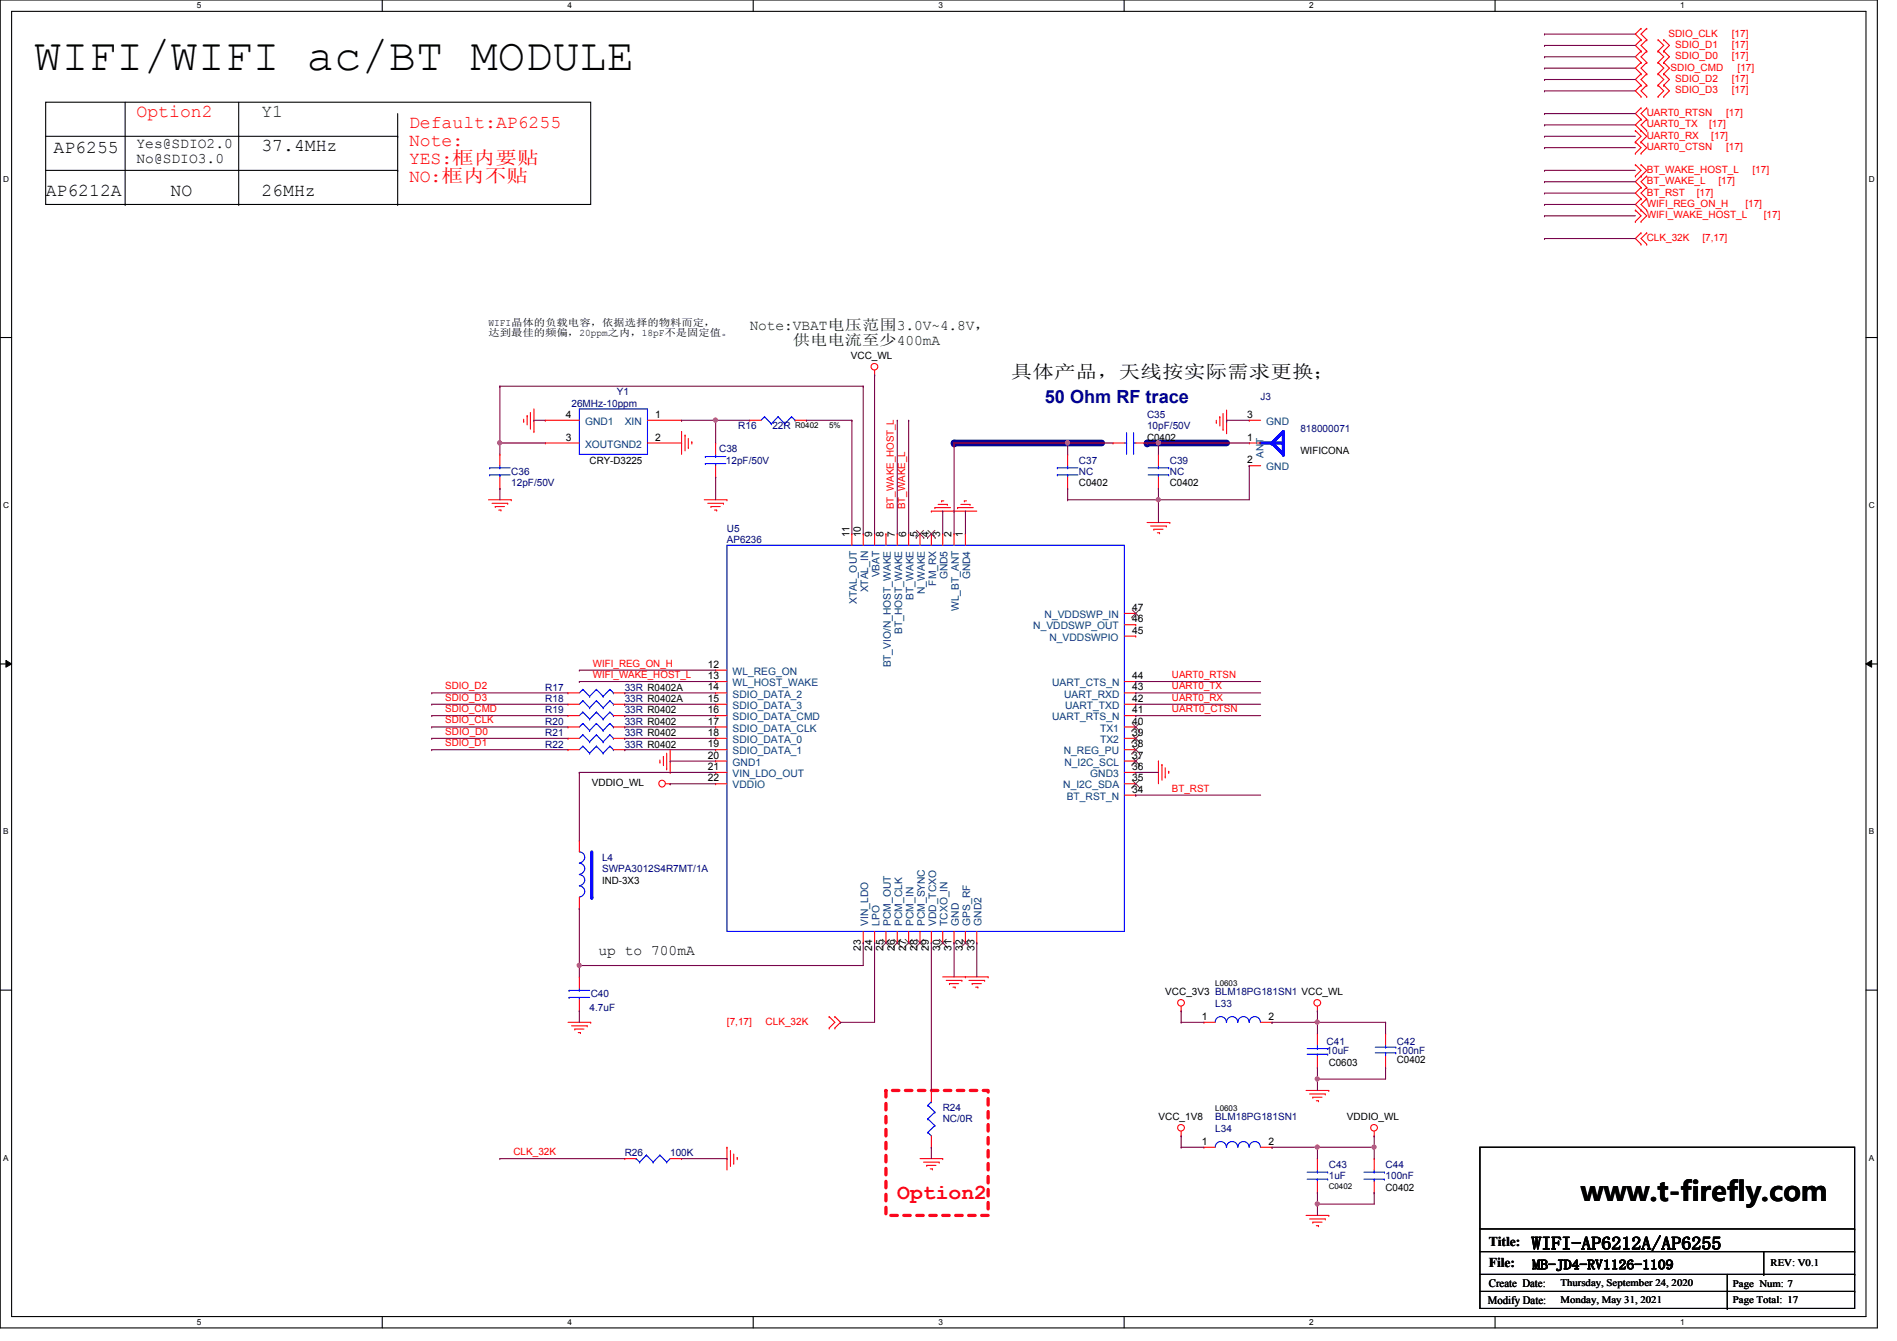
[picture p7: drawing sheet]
<svg xmlns="http://www.w3.org/2000/svg" width="297mm" height="210mm" viewBox="0 0 297 210" stroke-linecap="round" stroke-linejoin="round" font-family="sans-serif">
<defs><g id="words">
<text font-size="7.1" x="5.4" y="11">WIFI/WIFI ac/BT MODULE</text>
<text font-size="4.2" x="247.5" y="188">www.t-firefly.com</text>
<text font-size="3.3" fill="#f00" x="140.5" y="187.7">Option2</text>
<g font-size="2.8">
<text x="8.4" y="23.9">AP6255</text>
<text x="40.9" y="23.6">37.4MHz</text>
<text x="7.2" y="30.7">AP6212A</text>
<text x="26.7" y="30.7">NO</text>
<text x="40.9" y="30.7">26MHz</text>
<text x="158.3" y="59.1">具具具具，天天天天天天天天天；</text>
<text x="239.8" y="195.6">WIFI-AP6212A/AP6255</text>
</g>
<g font-size="2.8" fill="#f00">
<text x="21.4" y="18.2">Option2</text>
<text x="64" y="20">Default:AP6255</text>
<text x="64" y="22.9">Note:</text>
<text x="64" y="25.7">YES:框框框框</text>
<text x="64" y="28.5">NO:框框框框</text>
</g>
<text font-size="2.8" fill="#008000" x="40.9" y="18.2">Y1</text>
<text font-size="2.8" fill="#000080" x="163.6" y="63.1">50 Ohm RF trace</text>
<g font-size="2.3">
<text x="21.4" y="23.2">Yes@SDIO2.0</text>
<text x="21.4" y="25.5">No@SDIO3.0</text>
<text x="93.7" y="149.4">up to 700mA</text>
</g>
<g font-size="2.3" fill="#004000">
<text x="117.4" y="51.6">Note:VBAT电电电电3.0V~4.8V，</text>
<text x="124.2" y="53.9">供电电供供供400mA</text>
</g>
<g font-size="2.1">
<text x="233.1" y="195">Title:</text>
<text x="233.1" y="198.2">File:</text>
<text x="239.9" y="198.7">MB-JD4-RV1126-1109</text>
</g>
<g font-size="1.8">
<text x="233.1" y="201.5">Create Date:</text>
<text x="233" y="204.1">Modify Date:</text>
</g>
<g font-size="1.6" fill="#f00">
<text x="261.2" y="5.7">SDIO_CLK</text>
<text x="271.2" y="5.7">[17]</text>
<text x="261.6" y="11">SDIO_CMD</text>
<text x="262.3" y="7.5">SDIO_D1</text>
<text x="262.3" y="9.3">SDIO_D0</text>
<text x="271.2" y="7.5">[17]</text>
<text x="271.2" y="9.3">[17]</text>
<text x="272.1" y="11">[17]</text>
<text x="262.3" y="14.6">SDIO_D3</text>
<text x="262.3" y="12.8">SDIO_D2</text>
<text x="271.2" y="14.6">[17]</text>
<text x="271.2" y="12.8">[17]</text>
<text x="257.8" y="19.9">UART0_TX</text>
<text x="257.8" y="21.7">UART0_RX</text>
<text x="257.8" y="18.2">UART0_RTSN</text>
<text x="257.8" y="23.5">UART0_CTSN</text>
<text x="267.6" y="19.9">[17]</text>
<text x="268" y="21.7">[17]</text>
<text x="270.3" y="18.2">[17]</text>
<text x="270.3" y="23.5">[17]</text>
<text x="257.8" y="28.8">BT_WAKE_L</text>
<text x="257.8" y="27.1">BT_WAKE_HOST_L</text>
<text x="269.1" y="28.8">[17]</text>
<text x="274.4" y="27.1">[17]</text>
<text x="257.8" y="32.4">WIFI_REG_ON_H</text>
<text x="257.8" y="34.2">WIFI_WAKE_HOST_L</text>
<text x="257.8" y="30.6">BT_RST</text>
<text x="265.7" y="30.6">[17]</text>
<text x="273.3" y="32.4">[17]</text>
<text x="276.2" y="34.2">[17]</text>
<text x="257.8" y="37.7">CLK_32K</text>
<text x="266.6" y="37.7">[7,17]</text>
<text x="140" y="79.7" transform="rotate(-90 140 79.7)">BT_WAKE_HOST_L</text>
<text x="141.7" y="79.7" transform="rotate(-90 141.7 79.7)">BT_WAKE_L</text>
<text x="69.7" y="107.9">SDIO_D2</text>
<text x="92.8" y="104.4">WIFI_REG_ON_H</text>
<text x="92.8" y="106.1">WIFI_WAKE_HOST_L</text>
<text x="183.5" y="106.1">UART0_RTSN</text>
<text x="183.5" y="107.9">UART0_TX</text>
<text x="69.7" y="111.5">SDIO_CMD</text>
<text x="69.7" y="113.2">SDIO_CLK</text>
<text x="69.7" y="109.7">SDIO_D3</text>
<text x="183.5" y="109.7">UART0_RX</text>
<text x="183.5" y="111.5">UART0_CTSN</text>
<text x="69.7" y="116.8">SDIO_D1</text>
<text x="69.7" y="115">SDIO_D0</text>
<text x="183.5" y="123.9">BT_RST</text>
<text x="113.8" y="160.4">[7,17]</text>
<text x="119.9" y="160.4">CLK_32K</text>
<text x="80.4" y="180.8">CLK_32K</text>
</g>
<g font-size="1.6">
<text x="76.5" y="52.6">达达达达晶达达，20ppm之框，18pF框不不依不。</text>
<text x="76.5" y="51">WIFI晶具晶晶晶电晶，依依依依晶依依依依，</text>
<text x="133.2" y="56.2">VCC_WL</text>
<text x="88.6" y="65.4">4</text>
<text x="102.6" y="65.4">1</text>
<text x="195.3" y="65.4">3</text>
<text x="88.6" y="69">3</text>
<text x="102.6" y="69">2</text>
<text x="179.6" y="69">C0402</text>
<text x="195.3" y="69">1</text>
<text x="203.6" y="71.1">WIFICONA</text>
<text x="92.3" y="72.6">CRY-D3225</text>
<text x="168.9" y="76.1">C0402</text>
<text x="183.2" y="76.1">C0402</text>
<text x="195.3" y="72.5">2</text>
<text x="133" y="84.1" transform="rotate(-90 133 84.1)">11</text>
<text x="134.8" y="84.1" transform="rotate(-90 134.8 84.1)">10</text>
<text x="136.6" y="84.1" transform="rotate(-90 136.6 84.1)">9</text>
<text x="138.3" y="84.1" transform="rotate(-90 138.3 84.1)">8</text>
<text x="140.1" y="84.1" transform="rotate(-90 140.1 84.1)">7</text>
<text x="141.9" y="84.1" transform="rotate(-90 141.9 84.1)">6</text>
<text x="143.7" y="84.1" transform="rotate(-90 143.7 84.1)">5</text>
<text x="145.5" y="84.1" transform="rotate(-90 145.5 84.1)">4</text>
<text x="147.2" y="84.1" transform="rotate(-90 147.2 84.1)">3</text>
<text x="149" y="84.1" transform="rotate(-90 149 84.1)">2</text>
<text x="150.8" y="84.1" transform="rotate(-90 150.8 84.1)">1</text>
<text x="177.3" y="95.6">47</text>
<text x="177.3" y="99.2">45</text>
<text x="177.3" y="97.4">46</text>
<text x="110.8" y="106.3">13</text>
<text x="110.8" y="104.5">12</text>
<text x="177.3" y="106.3">44</text>
<text x="110.8" y="108.1">14</text>
<text x="110.8" y="113.4">17</text>
<text x="110.8" y="111.6">16</text>
<text x="110.8" y="109.9">15</text>
<text x="177.3" y="113.4">40</text>
<text x="177.3" y="109.9">42</text>
<text x="177.3" y="108.1">43</text>
<text x="177.3" y="111.6">41</text>
<text x="110.8" y="115.2">18</text>
<text x="110.8" y="117">19</text>
<text x="110.8" y="118.7">20</text>
<text x="177.3" y="118.7">37</text>
<text x="177.3" y="115.2">39</text>
<text x="177.3" y="117">38</text>
<text x="92.7" y="123.1">VDDIO_WL</text>
<text x="110.8" y="122.3">22</text>
<text x="110.8" y="120.5">21</text>
<text x="177.3" y="122.3">35</text>
<text x="177.3" y="120.5">36</text>
<text x="177.3" y="124.1">34</text>
<text x="94.3" y="138.3">IND-3X3</text>
<text x="134.8" y="148.8" transform="rotate(-90 134.8 148.8)">23</text>
<text x="136.6" y="148.8" transform="rotate(-90 136.6 148.8)">24</text>
<text x="138.3" y="148.8" transform="rotate(-90 138.3 148.8)">25</text>
<text x="140.1" y="148.8" transform="rotate(-90 140.1 148.8)">26</text>
<text x="141.9" y="148.8" transform="rotate(-90 141.9 148.8)">27</text>
<text x="143.7" y="148.8" transform="rotate(-90 143.7 148.8)">28</text>
<text x="145.5" y="148.8" transform="rotate(-90 145.5 148.8)">29</text>
<text x="147.2" y="148.8" transform="rotate(-90 147.2 148.8)">30</text>
<text x="149" y="148.8" transform="rotate(-90 149 148.8)">31</text>
<text x="150.8" y="148.8" transform="rotate(-90 150.8 148.8)">32</text>
<text x="152.6" y="148.8" transform="rotate(-90 152.6 148.8)">33</text>
<text x="182.5" y="155.8">VCC_3V3 BLM18PG181SN1 VCC_WL</text>
<text x="188.2" y="159.6">1</text>
<text x="198.6" y="159.6">2</text>
<text x="208.1" y="166.8">C0603</text>
<text x="218.7" y="166.5">C0402</text>
<text x="181.4" y="175.3">VCC_1V8</text>
<text x="188.2" y="179.2">1</text>
<text x="198.6" y="179.2">2</text>
<text x="210.9" y="175.3">VDDIO_WL</text>
<text x="217" y="186.4">C0402</text>
<text x="244.3" y="201.3">Thursday, September 24, 2020</text>
<text x="244.3" y="203.9">Monday, May 31, 2021</text>
<text x="271.4" y="201.4">Page Num: 7</text>
<text x="271.4" y="203.9">Page Total: 17</text>
<text x="277.2" y="198.2">REV: V0.1</text>
</g>
<g font-size="1.6" fill="#000080">
<text x="89.5" y="63.7">26MHz-10ppm</text>
<text x="96.6" y="61.9">Y1</text>
<text x="179.6" y="65.4">C35</text>
<text x="197.4" y="62.6">J3</text>
<text x="112.6" y="70.8">C38</text>
<text x="115.6" y="67.2">R16</text>
<text x="120.9" y="67.2">22R</text>
<text x="179.6" y="67.2">10pF/50V</text>
<text x="203.6" y="67.6">818000071</text>
<text x="80" y="74.3">C36</text>
<text x="80" y="76.1">12pF/50V</text>
<text x="113.7" y="72.6">12pF/50V</text>
<text x="168.9" y="72.6">C37</text>
<text x="168.9" y="74.3">NC</text>
<text x="183.2" y="72.6">C39</text>
<text x="183.2" y="74.3">NC</text>
<text x="113.8" y="83.2">U5</text>
<text x="113.8" y="85">AP6236</text>
<text x="85.4" y="108.1">R17</text>
<text x="85.4" y="113.5">R20</text>
<text x="85.4" y="109.9">R18</text>
<text x="85.4" y="111.7">R19</text>
<text x="97.8" y="108.1">33R R0402A</text>
<text x="97.8" y="113.5">33R R0402</text>
<text x="97.8" y="109.9">33R R0402A</text>
<text x="97.8" y="111.7">33R R0402</text>
<text x="85.4" y="117">R22</text>
<text x="85.4" y="115.2">R21</text>
<text x="97.8" y="117">33R R0402</text>
<text x="97.8" y="115.2">33R R0402</text>
<text x="94.3" y="134.8">L4</text>
<text x="94.3" y="136.6">SWPA3012S4R7MT/1A</text>
<text x="92.3" y="158.2">4.7uF</text>
<text x="92.5" y="156.1">C40</text>
<text x="190.3" y="157.6">L33</text>
<text x="207.7" y="163.6">C41</text>
<text x="207.7" y="165">10uF</text>
<text x="218.7" y="163.6">C42</text>
<text x="218.7" y="165">100nF</text>
<text x="147.6" y="173.9">R24</text>
<text x="147.6" y="175.7">NC/0R</text>
<text x="190.3" y="177.1">L34</text>
<text x="190.3" y="175.3">BLM18PG181SN1</text>
<text x="97.8" y="181">R26</text>
<text x="104.9" y="181">100K</text>
<text x="208.1" y="182.8">C43</text>
<text x="208.1" y="184.6">1uF</text>
<text x="217" y="182.8">C44</text>
<text x="217" y="184.6">100nF</text>
</g>
<g font-size="1.6" fill="#004080">
<text x="91.6" y="70.1">XOUTGND2</text>
<text x="91.6" y="66.5">GND1</text>
<text x="97.8" y="66.5">XIN</text>
<text x="197.8" y="71.7" transform="rotate(-90 197.8 71.7)">ANT</text>
<text x="198.3" y="66.5">GND</text>
<text x="198.3" y="73.6">GND</text>
<text x="134.2" y="94.5" transform="rotate(-90 134.2 94.5)">XTAL_OUT</text>
<text x="135.9" y="92.7" transform="rotate(-90 135.9 92.7)">XTAL_IN</text>
<text x="137.7" y="90.4" transform="rotate(-90 137.7 90.4)">VBAT</text>
<text x="143" y="93.9" transform="rotate(-90 143 93.9)">BT_WAKE</text>
<text x="144.8" y="93" transform="rotate(-90 144.8 93)">N_WAKE</text>
<text x="146.6" y="91.7" transform="rotate(-90 146.6 91.7)">FM_RX</text>
<text x="148.4" y="90.7" transform="rotate(-90 148.4 90.7)">GND5</text>
<text x="150.2" y="95.6" transform="rotate(-90 150.2 95.6)">WL_BT_ANT</text>
<text x="151.9" y="90.7" transform="rotate(-90 151.9 90.7)">GND4</text>
<text x="141.3" y="99.2" transform="rotate(-90 141.3 99.2)">BT_HOST_WAKE</text>
<text x="161.8" y="98.5">N_VDDSWP_OUT</text>
<text x="163.6" y="96.7">N_VDDSWP_IN</text>
<text x="164.3" y="100.3">N_VDDSWPIO</text>
<text x="114.7" y="107.4">WL_HOST_WAKE</text>
<text x="114.7" y="105.6">WL_REG_ON</text>
<text x="139.5" y="104.5" transform="rotate(-90 139.5 104.5)">BT_VIO/N_HOST_WAKE</text>
<text x="164.8" y="107.4">UART_CTS_N</text>
<text x="114.7" y="109.2">SDIO_DATA_2</text>
<text x="114.7" y="112.7">SDIO_DATA_CMD</text>
<text x="114.7" y="111">SDIO_DATA_3</text>
<text x="164.8" y="112.7">UART_RTS_N</text>
<text x="166.6" y="109.2">UART_RXD</text>
<text x="166.8" y="111">UART_TXD</text>
<text x="114.7" y="116.3">SDIO_DATA_0</text>
<text x="114.7" y="114.5">SDIO_DATA_CLK</text>
<text x="114.7" y="118.1">SDIO_DATA_1</text>
<text x="114.7" y="119.8">GND1</text>
<text x="166.6" y="118.1">N_REG_PU</text>
<text x="166.7" y="119.8">N_I2C_SCL</text>
<text x="172.3" y="116.3">TX2</text>
<text x="172.3" y="114.5">TX1</text>
<text x="114.7" y="123.4">VDDIO</text>
<text x="114.7" y="121.6">VIN_LDO_OUT</text>
<text x="166.5" y="123.4">N_I2C_SDA</text>
<text x="167" y="125.2">BT_RST_N</text>
<text x="170.7" y="121.6">GND3</text>
<text x="135.9" y="144.9" transform="rotate(-90 135.9 144.9)">VIN_LDO</text>
<text x="137.7" y="144.9" transform="rotate(-90 137.7 144.9)">LPO</text>
<text x="139.5" y="144.9" transform="rotate(-90 139.5 144.9)">PCM_OUT</text>
<text x="141.3" y="144.9" transform="rotate(-90 141.3 144.9)">PCM_CLK</text>
<text x="143" y="144.9" transform="rotate(-90 143 144.9)">PCM_IN</text>
<text x="144.8" y="144.9" transform="rotate(-90 144.8 144.9)">PCM_SYNC</text>
<text x="146.6" y="144.9" transform="rotate(-90 146.6 144.9)">VDD_TCXO</text>
<text x="148.4" y="144.9" transform="rotate(-90 148.4 144.9)">TCXO_IN</text>
<text x="150.2" y="144.9" transform="rotate(-90 150.2 144.9)">GND</text>
<text x="151.9" y="144.9" transform="rotate(-90 151.9 144.9)">GPS_RF</text>
<text x="153.7" y="144.9" transform="rotate(-90 153.7 144.9)">GND2</text>
</g>
<g font-size="1.3">
<text x="30.8" y="1.3">5</text>
<text x="88.9" y="1.3">4</text>
<text x="146.9" y="1.3">3</text>
<text x="205" y="1.3">2</text>
<text x="263.1" y="1.3">1</text>
<text x=".5" y="28.4">D</text>
<text x="292.6" y="28.4">D</text>
<text x="124.5" y="66.9">R0402</text>
<text x="129.8" y="66.9">5%</text>
<text x=".5" y="79.5">C</text>
<text x="292.6" y="79.5">C</text>
<text x=".5" y="130.6">B</text>
<text x="292.6" y="130.6">B</text>
<text x="190.3" y="154.4">L0603</text>
<text x="190.3" y="173.9">L0603</text>
<text x=".5" y="181.7">A</text>
<text x="292.6" y="181.7">A</text>
<text x="208.1" y="186.1">C0402</text>
<text x="30.8" y="207.4">5</text>
<text x="88.9" y="207.4">4</text>
<text x="146.9" y="207.4">3</text>
<text x="205" y="207.4">2</text>
<text x="263.1" y="207.4">1</text>
</g>
</g></defs>
<path d="M0 0h294v207.9h-294zM1.8 1.8h290.4v204.3h-290.4z" fill="none" stroke="#000" stroke-width=".17"/>
<g fill="#fff">
<path d="M30.8 .2h.7v1.4h-.7z"/>
<path d="M30.8 206.2h.7v1.4h-.7z"/>
</g>
<path d="M59.9 0v1.8M59.9 206.1v1.8" fill="none" stroke="#000" stroke-width=".17"/>
<g fill="#fff">
<path d="M88.9 .2h.6v1.4h-.6z"/>
<path d="M88.9 206.2h.6v1.4h-.6z"/>
</g>
<path d="M117.9 0v1.8M117.9 206.1v1.8" fill="none" stroke="#000" stroke-width=".17"/>
<g fill="#fff">
<path d="M146.9 .2h.7v1.4h-.7z"/>
<path d="M146.9 206.2h.7v1.4h-.7z"/>
</g>
<path d="M176 0v1.8M176 206.1v1.8" fill="none" stroke="#000" stroke-width=".17"/>
<g fill="#fff">
<path d="M205 .2h.7v1.4h-.7z"/>
<path d="M205 206.2h.7v1.4h-.7z"/>
</g>
<path d="M234.1 0v1.8M234.1 206.1v1.8" fill="none" stroke="#000" stroke-width=".17"/>
<g fill="#fff">
<path d="M263.1 .2h.7v1.4h-.7z"/>
<path d="M263.1 206.2h.7v1.4h-.7z"/>
<path d="M.5 27.3h.9v1.4h-.9z"/>
<path d="M292.6 27.3h.9v1.4h-.9z"/>
<path d="M.5 78.4h.9v1.4h-.9z"/>
<path d="M292.6 78.4h.9v1.4h-.9z"/>
</g>
<path d="M0 52.8h1.8M292.2 52.8h1.8" fill="none" stroke="#000" stroke-width=".17"/>
<g fill="#fff">
<path d="M.5 129.5h.8v1.4h-.8z"/>
<path d="M292.6 129.5h.9v1.4h-.9z"/>
</g>
<path d="M0 103.9h1.8M292.2 103.9h1.8" fill="none" stroke="#000" stroke-width=".17"/>
<path d="M.9 103.4l.9 .5-.9 .5zM292.2 103.9l.9-.5v1z" fill="#000"/>
<path d="M.9 103.4l.9 .5-.9 .5zM292.2 103.9l.9-.5v1z" fill="none" stroke="#000" stroke-width=".16"/>
<g fill="#fff">
<path d="M.5 180.5h.8v1.4h-.8z"/>
<path d="M292.6 180.5h.9v1.4h-.9z"/>
</g>
<path d="M0 155h1.8M292.2 155h1.8" fill="none" stroke="#000" stroke-width=".17"/>
<path d="M149.4 69.3h23.1" fill="none" stroke="#0000a0" stroke-width="1.1"/>
<circle cx="149.4" cy="69.3" r=".53" fill="#0000a0"/>
<path d="M179.6 69.3h12.5" fill="none" stroke="#0000a0" stroke-width="1.1"/>
<circle cx="179.6" cy="69.3" r=".53" fill="#0000a0"/>
<g fill="none" stroke="#000" stroke-width=".17">
<path d="M7.2 16h85.3v16h-85.3zM19.6 16v16M37.4 16v16M62.3 17.8v14.2M7.2 21.3h55.1M7.2 26.7h55.1M19.6 32h.1M37.4 32h.1M62.3 21.3h.1M62.3 26.7h.1M62.3 32h.1M231.7 179.6h58.7v25.2h-58.7z"/>
<path d="M231.7 192.4h58.7M231.7 195.9h58.7M231.7 199.5h58.7M270.5 199.5v5.3M276.2 199.5h.1M276.2 195.9v3.6M290.4 192.4h.1M290.4 195.9h.1M290.4 199.5h.1M231.7 202.1h58.7M270.5 204.8h.1M290.4 202.1h.1"/>
</g>
<path d="M138.7 170.7h16v19.5h-16z" fill="none" stroke="#f00" stroke-width=".51" stroke-dasharray="1 1"/>
<g fill="none" stroke="#f00" stroke-width=".17">
<path d="M257 18.7h.1M257 16.9h.1M257 15.1h.1M257 13.3h.1M257 11.6h.1M257 8h.1M257 6.2h.1M257 9.8h.1M257 4.4h.1M257 18.7l-.9 .9 1.7 1.7-.8 .9M257 16.9l-.9 .9 .9 .9M257 13.3l-.9 .9 .9 .9"/>
<path d="M257 8l-.9 .9 .9 .9M257 11.6l-.9 .8 .9 .9M257 6.2l-.9 .9 .9 .9M257 9.8l-.9 .9 .9 .9M257 4.4l-.9 .9 .9 .9M257.8 18.7h.1M257.8 16.9h.1M257.8 13.3h.1M257.8 15.1h.1M257.8 11.6h.1M257.8 6.2h.1M257.8 8h.1"/>
<path d="M257.8 9.8h.1M257.8 4.4h.1M257.8 18.7l-.8 .9 .8 .8M257.8 16.9l-.8 .9 .8 .9M257.8 13.3l-.8 .9 .8 .9M257.8 9.8l-.8 .9 .8 .9M257.8 11.6l-.8 .8 .8 .9M257.8 8l-.8 .9 .8 .9M257.8 6.2l-.8 .9 .8 .9M257.8 4.4l-.8 .9 .8 .9M259.6 13.3h.1M259.6 15.1h.1"/>
<path d="M259.6 11.6h.1M259.6 6.2h.1M259.6 8h.1M259.6 9.8h.1M259.6 13.3l.9 .9-.9 .9M259.6 9.8l.9 .9-.9 .9M259.6 8l.9 .9-.9 .9M259.6 11.6l.9 .8-.9 .9M259.6 6.2l.9 .9-.9 .9M260.5 13.3h.1M260.5 15.1h.1M260.5 11.6h.1"/>
<path d="M260.5 6.2h.1M260.5 8h.1M260.5 9.8h.1M260.5 13.3l.9 .9-.9 .9M260.5 11.6l.9 .8-.9 .9M260.5 8l.9 .9-.9 .9M260.5 6.2l.9 .9-.9 .9M260.5 9.8l.9 .9-.9 .9M256.1 27.6h.1M256.1 25.8h.1M256.1 34.7h.1M256.1 32.9h.1"/>
<path d="M256.1 22.2h.1M256.1 20.4h.1M256.1 24h.1M256.1 25.8l.9 .9-.9 .9M256.1 32.9l.9 .9-.9 .9M256.1 20.4l.9 .9-.9 .9M256.1 22.2l.9 .9-.9 .9M257 27.6h.1M257 29.3h.1M257 25.8h.1M257 31.1h.1M257 32.9h.1"/>
<path d="M257 34.7h.1M257 20.4h.1M257 22.2h.1M257 24h.1M257 36.4h.1M257 38.2h.1M257 25.8l.8 .9-1.7 1.7 .9 .9M257 31.1l-.9 .9 1.7 1.8-.8 .9M257 29.3l-.9 .9 .9 .9M257 22.2l.8 .9-.8 .9M257 36.4l-.9 .9 .9 .9M257.8 29.3h.1"/>
<path d="M257.8 27.6h.1M257.8 32.9h.1M257.8 31.1h.1M257.8 20.4h.1M257.8 38.2h.1M257.8 36.4h.1M257.8 27.6l-.8 .8 .8 .9M257.8 31.1l-.8 .9 .8 .9M257.8 29.3l-.8 .9 .8 .9M257.8 36.4l-.8 .9 .8 .9M136.9 58.7h.1M136.9 58v.7"/>
<path d="M76.5 78.2h3.5M77 78.8h2.5M77.6 79.3h.1M77.6 79.3h1.4M78.1 79.8h.3M78.4 79.8h.1M79.5 78.8h.1M80 78.2h.1M82 66h.1M82 65.6v.4M82.5 65.1h.1M82.5 65.1v1.4"/>
<path d="M83.1 67h.1M83.1 64.6v2.4M83.6 67.6h.1M83.6 64v3.6M106.7 67.6h.1M106.7 67.6v3.5M107.3 68.1h.1M107.3 68.1v2.5M107.8 70.1h.1M107.8 68.6v1.5M108.3 69.2h.1M108.3 69.2v.3"/>
<path d="M110.3 78.2h3.5M110.8 78.8h2.5M111.3 79.3h.1M111.3 79.3h1.5M111.9 79.8h.3M112.2 79.8h.1M113.3 78.8h.1M113.8 78.2h.1M146.4 79.5h.1M146.4 79.5h2.4M146.9 79h1.4M147.4 78.4h.1"/>
<path d="M147.4 78.4h.4M148.3 79h.1M149.9 79.5h.1M149.9 79.5h2.5M150.4 79h1.5M151 78.4h.1M151 78.4h.3M151.9 79h.1M190.5 66.1h.1M190.5 65.8v.3M191 65.2h.1M191 65.2v1.5"/>
<path d="M191.5 67.2h.1M191.5 64.7v2.5M192.1 67.7h.1M192.1 64.2v3.5M133.4 83.6h.1M133.4 83.6v1.7M135.2 83.6h.1M135.2 83.6v1.7M136.9 83.6h.1M136.9 83.6v1.7M138.7 83.6h.1M138.7 83.6v1.7"/>
<path d="M140.5 83.6h.1M140.5 83.6v1.7M142.3 83.6h.1M142.3 83.6v1.7M144.1 83.6h.1M144.1 83.6v1.7M145.8 80h.1M145.8 83.6h.1M145.8 80h7.1M145.8 83.6v1.7M147.6 83.6h.1M147.6 83.6v1.7"/>
<path d="M149.4 80h.1M149.4 83.6h.1M149.4 83.6v1.7M151.2 83.6h.1M151.2 83.6v1.7M176.1 99.6h1.7M176.1 97.8h1.7M176.1 96h1.7M177.8 99.6h.1M177.8 97.8h.1M177.8 96h.1M179.6 81.8h3.6"/>
<path d="M180.2 82.3h2.4M180.7 82.8h.1M180.7 82.8h1.4M181.2 83.4h.4M181.6 83.4h.1M182.6 82.3h.1M183.2 81.8h.1M103.3 119.3h.1M103.3 119v.3M103.9 118.4h.1M103.9 118.4v1.4M104.4 117.9v2.5"/>
<path d="M104.9 117.3v3.6M112.1 106.7h.1M112.1 108.5h.1M112.1 115.6h.1M112.1 113.8h.1M112.1 112h.1M112.1 117.3h.1M112.1 110.2h.1M112.1 104.9h.1M112.1 119.1h.1M112.1 119.1h1.7M112.1 115.6h1.7"/>
<path d="M112.1 117.3h1.7M112.1 113.8h1.7M112.1 106.7h1.7M112.1 108.5h1.7M112.1 112h1.7M112.1 110.2h1.7M112.1 104.9h1.7M176.1 119.1h1.7M176.1 115.6h1.7M176.1 117.3h1.7M176.1 113.8h1.7M176.1 106.7h1.7"/>
<path d="M176.1 108.5h1.7M176.1 112h1.7M176.1 110.2h1.7M177.8 119.1h.1M177.8 115.6h.1M177.8 117.3h.1M177.8 113.8h.1M177.8 110.2h.1M177.8 108.5h.1M177.8 112h.1M177.8 106.7h.1M181.4 119.1h.1"/>
<path d="M181.4 119.1v3.6M181.9 119.7h.1M181.9 119.7v2.4M104.2 122.7h.7M104.4 120.4h.1M104.9 122.7h.1M104.9 120.9h.1M112.1 122.7h.1M112.1 120.9h.1M112.1 122.7h1.7M112.1 120.9h1.7M176.1 122.7h1.7"/>
<path d="M176.1 120.9h1.7M176.1 124.5h1.7M177.8 122.7h.1M177.8 120.9h.1M177.8 124.5h.1M182.5 121.6h.1M182.5 120.2v1.4M183 120.7h.1M183 120.7v.4M129.8 159.1h.1M129.8 159.1l.9 .9-.9 .9M130.7 159.1h.1"/>
<path d="M130.7 159.1l.9 .9-.9 .9M135.2 147.6h.1M135.2 145.8v1.8M136.9 147.6h.1M136.9 145.8v1.8M138.7 147.6h.1M138.7 145.8v1.8M140.5 147.6h.1M140.5 145.8v1.8M142.3 147.6h.1M142.3 145.8v1.8M144.1 147.6h.1"/>
<path d="M144.1 145.8v1.8M145.8 147.6h.1M145.8 145.8v1.8M147.6 147.6h.1M147.6 152.9h7.1M147.6 145.8v1.8M148.2 153.5h2.4M148.7 154h.1M148.7 154h1.4M149.2 154.5h.4M149.4 147.6h.1M149.4 145.8v1.8"/>
<path d="M149.6 154.5h.1M150.6 153.5h.1M151.2 152.9h.1M151.2 147.6h.1M151.2 145.8v1.8M151.7 153.5h2.5M152.2 154h.1M152.2 154h1.5M152.8 154.5h.3M152.9 147.6h.1M152.9 145.8v1.8M153.1 154.5h.1"/>
<path d="M154.2 153.5h.1M154.7 152.9h.1M185 158.2h.1M185 157.5v.7M206.3 158.2h.1M206.3 157.5v.7M88.9 160h3.6M89.5 160.6h2.4M90 161.1h.1M90 161.1h1.4M90.5 161.6h.4M90.9 161.6h.1"/>
<path d="M91.9 160.6h.1M92.5 160h.1M113.8 179.6h.1M113.8 179.6v3.5M129.8 160.9h.1M130.7 160.9h.1M185 177.8h.1M185 177.1v.7M204.5 170.7h3.6M205.1 171.2h2.4M205.6 171.7h.1M205.6 171.7h1.4"/>
<path d="M206.1 172.3h.4M206.5 172.3h.1M207.5 171.2h.1M208.1 170.7h.1M215.2 177.8h.1M215.2 177.1v.7M114.4 180.1h.1M114.4 180.1v2.5M114.9 182.1h.1M114.9 180.6v1.5M115.4 181.2h.1M115.4 181.2v.3"/>
<path d="M144.1 181.4h3.5M144.6 181.9h2.5M145.1 182.4h.1M145.1 182.4h1.5M145.7 183h.3M146 183h.1M147.1 181.9h.1M147.6 181.4h.1M204.5 190.2h3.6M205.1 190.8h2.4M205.6 191.3h.1M205.6 191.3h1.4"/>
<path d="M206.1 191.9h.4M206.5 191.9h.1M207.5 190.8h.1M208.1 190.2h.1"/>
<circle cx="136.9" cy="57.4" r=".52"/>
<circle cx="103.7" cy="122.7" r=".52"/>
<circle cx="184.9" cy="157" r=".52"/>
<circle cx="206.3" cy="157" r=".52"/>
<circle cx="184.9" cy="176.5" r=".52"/>
<circle cx="215.2" cy="176.5" r=".52"/>
</g>
<path d="M113.8 85.3h62.3v60.5h-62.3z" fill="none" stroke="#00f" stroke-width=".17"/>
<g fill="none" stroke="#804000" stroke-width=".16">
<path d="M143.5 84.2h.1M143.5 83l1.1 1.2M144.6 83l-1.1 1.2M144.6 84.2h.1M145.2 84.2h.1M145.3 83l1.1 1.2M146.4 83l-1.2 1.2M146.4 84.2h.1M177.2 96.6h.1M177.3 95.5l1.1 1.1M178.4 95.5l-1.2 1.1M178.4 96.6h.1"/>
<path d="M177.2 119.7h.1M177.2 116.2h.1M177.2 117.9h.1M177.2 114.4h.1M177.3 118.6l1.1 1.1M177.3 115l1.1 1.2M177.3 116.8l1.1 1.1M177.3 113.2l1.1 1.2M178.4 118.6l-1.2 1.1M178.4 115l-1.2 1.2M178.4 116.8l-1.2 1.1M178.4 113.2l-1.2 1.2"/>
<path d="M178.4 119.7h.1M178.4 116.2h.1M178.4 117.9h.1M178.4 114.4h.1M177.2 123.3h.1M177.3 122.1l1.1 1.2M178.4 122.1l-1.2 1.2M178.4 123.3h.1M138.1 148.2h.1M138.2 147l1.1 1.2M139.3 147l-1.2 1.2M139.3 148.2h.1"/>
<path d="M139.9 148.2h.1M140 147l1.1 1.2M141.1 147l-1.2 1.2M141.1 148.2h.1M141.7 148.2h.1M141.7 147l1.2 1.2M142.8 147l-1.1 1.2M142.9 148.2h.1M143.5 148.2h.1M143.5 147l1.1 1.2M144.6 147l-1.1 1.2M144.6 148.2h.1"/>
<path d="M147 148.2h.1M147.1 147l1.1 1.2M148.2 147l-1.2 1.2M148.2 148.2h.1M150.6 148.2h.1M150.6 147l1.2 1.2M151.7 147l-1.1 1.2M151.8 148.2h.1"/>
</g>
<path d="M197.4 69.3h3.6" fill="none" stroke="#00f" stroke-width=".51"/>
<circle cx="201" cy="69.3" r=".25" fill="#00f"/>
<path d="M201 67.6v3.5" fill="none" stroke="#00f" stroke-width=".51"/>
<circle cx="201" cy="71.1" r=".25" fill="#00f"/>
<path d="M199.2 69.3l1.8 1.8" fill="none" stroke="#00f" stroke-width=".51"/>
<circle cx="199.2" cy="69.3" r=".25" fill="#00f"/>
<path d="M201 67.6l-1.8 1.7" fill="none" stroke="#00f" stroke-width=".51"/>
<circle cx="199.2" cy="69.3" r=".25" fill="#00f"/>
<g fill="none" stroke="#f00" stroke-width=".17">
<path d="M112.1 74.7h.1M112.1 69.3h.1M112.1 69.3v1.8M112.1 72.9v1.8M195.6 69.3h.1M195.6 72.9h.1M195.6 65.8h.1M195.6 69.3h1.8M195.6 72.9h1.8M195.6 65.8h1.8M206.3 167.1h.1M206.3 161.8h.1"/>
<path d="M206.3 161.8v1.8M206.3 165.4v1.7M215.2 181.4h.1M215.2 186.7h.1M215.2 181.4v1.7M215.2 184.9v1.8"/>
</g>
<g fill="none" stroke="#00f" stroke-width=".17">
<path d="M110.4 71.5h.1M110.4 72.6h.1M110.4 71.5h3.3M110.4 72.6h3.3M112.1 72.6h.1M112.1 71.5h.1M112.1 71.1v.4M112.1 72.6v.3M90.7 133.3a.87 .87 0 0 1 .9 .9 .87 .87 0 0 1-.9 .9M90.7 135.1a.87 .87 0 0 1 .9 .9 .87 .87 0 0 1-.9 .9M90.7 136.9a.87 .87 0 0 1 .9 .9 .87 .87 0 0 1-.9 .8M90.7 138.7a.87 .87 0 0 1 .9 .9 .87 .87 0 0 1-.9 .8"/>
<path d="M204.7 164.1h3.2M204.7 165h3.2M206.3 165h.1M206.3 164.1h.1M206.3 163.6v.5M206.3 165v.4M207.9 164.1h.1M207.9 165h.1M213.6 184.6h3.2M213.6 183.5h3.2M215.2 183.5h.1M215.2 184.6h.1"/>
<path d="M215.2 183.1v.4M215.2 184.6v.3M216.8 184.6h.1M216.8 183.5h.1"/>
</g>
<path d="M92.7 133.3v7.2" fill="none" stroke="#00f" stroke-width=".51"/>
<circle cx="92.7" cy="140.5" r=".25" fill="#00f"/>
<g fill="none" stroke="#f00" stroke-width=".17">
<path d="M78.3 76.5h.1M78.3 71.1h.1M78.3 71.1v1.8M78.3 74.7v1.8M85.4 69.3h.1M85.4 65.8h.1M85.4 69.3h5.3M85.4 65.8h5.3M101.4 69.3h5.3M101.4 65.8h5.3M106.7 65.8h.1M106.7 69.3h.1"/>
<path d="M117.4 65.8h.1M117.4 65.8h1.8M124.5 65.8h1.8M126.3 65.8h.1M167.2 76.5h.1M167.2 71.1h.1M167.2 71.1v1.8M167.2 74.7v1.8M174.3 69.3h.1M174.3 69.3h1.8M177.8 69.3h1.8M179.6 69.3h.1"/>
<path d="M181.4 71.1h.1M181.4 76.5h.1M181.4 71.1v1.8M181.4 74.7v1.8M88.9 108.5h.1M88.9 117.3h.1M88.9 113.8h.1M88.9 110.2h.1M88.9 115.6h.1M88.9 112h.1M88.9 108.5h1.8M88.9 117.3h1.8"/>
<path d="M88.9 113.8h1.8M88.9 110.2h1.8M88.9 115.6h1.8M88.9 112h1.8M96.1 108.5h1.7M96.1 117.3h1.7M96.1 113.8h1.7M96.1 110.2h1.7M96.1 115.6h1.7M96.1 112h1.7M97.8 108.5h.1M97.8 117.3h.1"/>
<path d="M97.8 113.8h.1M97.8 110.2h.1M97.8 115.6h.1M97.8 112h.1M90.7 131.6h.1M90.7 131.6v1.7M90.7 142.2h.1M90.7 158.2h.1M90.7 152.9h.1M90.7 140.5v1.7M90.7 152.9v1.8M90.7 156.5v1.7"/>
<path d="M145.8 179.6h.1M145.8 170.7h.1M145.8 170.7v1.8M145.8 177.8v1.8M188.5 179.6h.1M188.5 160h.1M188.5 179.6h1.8M188.5 160h1.8M197.4 179.6h1.8M197.4 160h1.8M199.2 179.6h.1M199.2 160h.1"/>
<path d="M217 161.8h.1M217 167.1h.1M217 161.8v1.8M217 165.4v1.7M97.8 181.4h.1M97.8 181.4h1.8M104.9 181.4h1.8M106.7 181.4h.1M206.3 186.7h.1M206.3 181.4h.1M206.3 181.4v1.7M206.3 184.9v1.8"/>
</g>
<g fill="none" stroke="#00f" stroke-width=".17">
<path d="M76.7 73.2h.1M76.7 74.3h.1M76.7 73.2h3.2M76.7 74.3h3.2M78.3 74.3h.1M78.3 73.2h.1M78.3 72.9v.3M78.3 74.3v.4M90.7 64h10.7v7.1h-10.7zM119.7 65.2h.1M119.7 65.2l-.5 .6M119.7 65.2l1.1 1.1"/>
<path d="M120.8 66.3h.1M121.8 65.2h.1M121.8 65.2l-1 1.1M121.8 65.2l1.1 1.1M122.9 66.3h.1M123.9 65.2h.1M123.9 65.2l-1 1.1M123.9 65.2l.6 .6M124.5 65.8h.1M165.6 73.2h.1M165.6 74.3h.1M165.6 73.2h3.2"/>
<path d="M165.6 74.3h3.2M167.2 74.3h.1M167.2 73.2h.1M167.2 72.9v.3M167.2 74.3v.4M176.1 69.3h.3M176.4 71h.1M176.4 69.3h.1M176.4 67.7v3.3M177.5 69.3h.1M177.5 71h.1M177.5 69.3h.3"/>
<path d="M177.5 67.7v3.3M179.8 73.2h3.2M179.8 74.3h3.2M181.4 73.2h.1M181.4 74.3h.1M181.4 72.9v.3M181.4 74.3v.4M183 74.3h.1M183 73.2h.1M91.3 107.9h.1M91.3 116.8h.1M91.3 113.2h.1"/>
<path d="M91.3 109.7h.1M91.3 115h.1M91.3 111.5h.1M91.3 107.9l-.6 .6M91.3 107.9l1 1.1M91.3 116.8l-.6 .5M91.3 116.8l1 1.1M91.3 113.2l-.6 .6M91.3 113.2l1 1.1M91.3 109.7l-.6 .5M91.3 109.7l1 1.1M91.3 115l-.6 .6"/>
<path d="M91.3 115l1 1.1M91.3 111.5l-.6 .5M91.3 111.5l1 1.1M92.3 109h.1M92.3 117.9h.1M92.3 114.3h.1M92.3 110.8h.1M92.3 116.1h.1M92.3 112.6h.1M93.4 107.9h.1M93.4 116.8h.1M93.4 113.2h.1"/>
<path d="M93.4 109.7h.1M93.4 115h.1M93.4 111.5h.1M93.4 107.9l-1.1 1.1M93.4 107.9l1 1.1M93.4 116.8l-1.1 1.1M93.4 116.8l1 1.1M93.4 113.2l-1.1 1.1M93.4 113.2l1 1.1M93.4 109.7l-1.1 1.1M93.4 109.7l1 1.1M93.4 115l-1.1 1.1"/>
<path d="M93.4 115l1 1.1M93.4 111.5l-1.1 1.1M93.4 111.5l1 1.1M94.4 109h.1M94.4 117.9h.1M94.4 114.3h.1M94.4 110.8h.1M94.4 116.1h.1M94.4 112.6h.1M95.5 107.9h.1M95.5 116.8h.1M95.5 113.2h.1"/>
<path d="M95.5 109.7h.1M95.5 115h.1M95.5 111.5h.1M95.5 107.9l-1.1 1.1M95.5 107.9l.6 .6M95.5 116.8l-1.1 1.1M95.5 116.8l.6 .5M95.5 113.2l-1.1 1.1M95.5 113.2l.6 .6M95.5 109.7l-1.1 1.1M95.5 109.7l.6 .5M95.5 115l-1.1 1.1"/>
<path d="M95.5 115l.6 .6M95.5 111.5l-1.1 1.1M95.5 111.5l.6 .5M96.1 108.5h.1M96.1 117.3h.1M96.1 113.8h.1M96.1 110.2h.1M96.1 115.6h.1M96.1 112h.1M89.1 155h.1M89.1 156.1h.1M89.1 155h3.2"/>
<path d="M89.1 156.1h3.2M90.7 156.1h.1M90.7 155h.1M90.7 154.7v.3M90.7 156.1v.4M145.3 177.2h.1M145.3 175.1h.1M145.3 173h.1M145.3 177.2l.5 .6M145.3 175.1l1.1 1.1M145.3 173l1.1 1.1M145.8 172.5h.1"/>
<path d="M145.8 172.5l-.5 .5M146.4 176.2h.1M146.4 174.1h.1M146.4 176.2l-1.1 1M146.4 174.1l-1.1 1M190.3 179.6a.87 .87 0 0 1 .9-.9 .87 .87 0 0 1 .8 .9M190.3 160a.87 .87 0 0 1 .9-.9 .87 .87 0 0 1 .8 .9M192.1 179.6a.87 .87 0 0 1 .8-.9 .87 .87 0 0 1 .9 .9M192.1 160a.87 .87 0 0 1 .8-.9 .87 .87 0 0 1 .9 .9M193.8 179.6a.87 .87 0 0 1 .9-.9 .87 .87 0 0 1 .9 .9M193.8 160a.87 .87 0 0 1 .9-.9 .87 .87 0 0 1 .9 .9M195.6 179.6a.87 .87 0 0 1 .9-.9 .87 .87 0 0 1 .9 .9"/>
<path d="M195.6 160a.87 .87 0 0 1 .9-.9 .87 .87 0 0 1 .9 .9M215.3 164.8h3.3M215.3 163.9h3.3M217 163.9h.1M217 164.8h.1M217 163.6v.3M217 164.8v.6M218.6 164.8h.1M218.6 163.9h.1M99.6 181.4h.1M99.6 181.4l.6 .5M100.2 181.9h.1"/>
<path d="M101.2 180.8h.1M101.2 180.8l1.1 1.1M101.2 180.8l-1 1.1M102.3 181.9h.1M103.3 180.8h.1M103.3 180.8l1.1 1.1M103.3 180.8l-1 1.1M104.4 181.9h.1M104.9 181.4l-.5 .5M204.7 183.5h3.2M204.7 184.6h3.2M206.3 184.6h.1"/>
<path d="M206.3 183.5h.1M206.3 183.1v.4M206.3 184.6v.3M207.9 183.5h.1M207.9 184.6h.1"/>
</g>
<g fill="none" stroke="#800040" stroke-width=".17">
<path d="M136.9 58.7h.1M136.9 58.7v24.9M167.2 69.3h.1M167.2 76.5h.1M167.2 69.3h7.1M167.2 76.5v1.7M181.4 78.2h.1M181.4 69.3h.1M181.4 78.2v3.6M181.4 69.3h14.2M104.9 122.7h.1M104.9 122.7h7.2"/>
<path d="M90.7 142.2h.1M90.7 142.2v8.9M136.9 147.6h.1M136.9 147.6v12.4M145.8 147.6h.1M145.8 147.6v23.1"/>
</g>
<circle cx="181.4" cy="69.3" r=".32" fill="#f0f"/>
<circle cx="181.4" cy="69.3" r=".32" fill="none" stroke="#f0f" stroke-width=".17"/>
<path d="M149.4 69.3h.1M149.4 69.3h17.8" fill="none" stroke="#800040" stroke-width=".17"/>
<circle cx="167.1" cy="69.3" r=".32" fill="#f0f"/>
<circle cx="167.1" cy="69.3" r=".32" fill="none" stroke="#f0f" stroke-width=".17"/>
<g fill="none" stroke="#800040" stroke-width=".17">
<path d="M133.4 65.8h.1M133.4 65.8v17.8M135.2 60.5h.1M135.2 60.5v23.1M140.5 65.8h.1M140.5 65.8v17.8M142.3 65.8h.1M142.3 65.8v17.8M149.4 69.3h.1M149.4 69.3v14.3M167.2 78.2h.1M181.4 76.5h.1"/>
<path d="M181.4 76.5v1.7h-14.2M147.6 80h.1M147.6 80v3.6M151.2 80h.1M151.2 80v3.6M90.7 104.9h.1M90.7 106.7h.1M90.7 106.7h21.4M90.7 104.9h21.4M104.9 119.1h.1M104.9 119.1h7.2M177.8 106.7h.1"/>
<path d="M177.8 108.5h.1M177.8 110.2h.1M177.8 112h.1M177.8 106.7h19.6M177.8 108.5h19.6M177.8 110.2h19.6M177.8 112h19.6M90.7 120.9h.1M90.7 120.9h21.4M90.7 120.9v10.7M177.8 120.9h.1M177.8 124.5h.1"/>
<path d="M177.8 120.9h3.6M177.8 124.5h19.6M90.7 158.2h.1M90.7 151.1h.1M90.7 158.2v1.8M90.7 151.1h44.5M149.4 147.6h.1M149.4 147.6v5.3M152.9 147.6h.1M152.9 147.6v5.3"/>
</g>
<circle cx="90.7" cy="151.1" r=".32" fill="#f0f"/>
<circle cx="90.7" cy="151.1" r=".32" fill="none" stroke="#f0f" stroke-width=".17"/>
<g fill="none" stroke="#800040" stroke-width=".17">
<path d="M179.6 69.3h.1M179.6 69.3h1.8M90.7 151.1h.1M90.7 151.1v1.8M135.2 147.6h.1M135.2 147.6v3.5M131.6 160h.1M131.6 160h5.3M206.3 160h.1M206.3 167.1h.1M206.3 168.9h.1M206.3 160h10.7"/>
<path d="M206.3 160v1.8M206.3 167.1v3.6M217 167.1h.1M217 167.1v1.8h-10.7"/>
</g>
<circle cx="206.3" cy="168.9" r=".32" fill="#f0f"/>
<circle cx="206.3" cy="168.9" r=".32" fill="none" stroke="#f0f" stroke-width=".17"/>
<path d="M181.4 78.2h.1M195.6 72.9h.1M195.6 72.9v5.3h-14.2M206.3 158.2h.1M206.3 158.2v1.8M217 160h.1M217 160v1.8" fill="none" stroke="#800040" stroke-width=".17"/>
<circle cx="181.4" cy="78.2" r=".32" fill="#f0f"/>
<circle cx="181.4" cy="78.2" r=".32" fill="none" stroke="#f0f" stroke-width=".17"/>
<path d="M78.3 60.5h.1M78.3 60.5v8.8" fill="none" stroke="#800040" stroke-width=".17"/>
<circle cx="78.2" cy="69.3" r=".32" fill="#f0f"/>
<circle cx="78.2" cy="69.3" r=".32" fill="none" stroke="#f0f" stroke-width=".17"/>
<path d="M78.1 69.3h.1M78.1 69.3h.2M78.3 69.3h.1M78.3 69.3v1.8M106.7 65.8h.1M106.7 65.8h5.4M112.1 65.8h.1M112.1 74.7h.1M112.1 65.8v3.5M112.1 74.7v3.5" fill="none" stroke="#800040" stroke-width=".17"/>
<circle cx="112" cy="65.8" r=".32" fill="#f0f"/>
<circle cx="112" cy="65.8" r=".32" fill="none" stroke="#f0f" stroke-width=".17"/>
<g fill="none" stroke="#800040" stroke-width=".17">
<path d="M241.8 8.9h.1M241.8 7.1h.1M241.8 5.3h.1M241.8 12.4h.1M241.8 14.2h.1M241.8 10.7h.1M241.8 19.6h.1M241.8 17.8h.1M241.8 8.9h14.3M241.8 7.1h14.3M241.8 5.3h14.3M241.8 12.4h14.3"/>
<path d="M241.8 14.2h14.3M241.8 10.7h14.3M241.8 19.6h14.3M241.8 17.8h14.3M241.8 28.4h.1M241.8 26.7h.1M241.8 33.8h.1M241.8 32h.1M241.8 30.2h.1M241.8 21.3h.1M241.8 23.1h.1M241.8 28.4h14.3"/>
<path d="M241.8 26.7h14.3M241.8 33.8h14.3M241.8 32h14.3M241.8 30.2h14.3M241.8 21.3h14.3M241.8 23.1h14.3M78.3 60.5h.1M78.3 69.3h.1M78.3 76.5h.1M78.3 60.5h56.9M78.3 69.3h7.1M78.3 76.5v1.7"/>
<path d="M83.6 65.8h.1M83.6 65.8h1.8M167.2 69.3h.1M167.2 69.3v1.8M181.4 69.3h.1M181.4 69.3v1.8M199.2 179.6h.1M199.2 179.6h7.1"/>
</g>
<circle cx="206.3" cy="179.6" r=".32" fill="#f0f"/>
<circle cx="206.3" cy="179.6" r=".32" fill="none" stroke="#f0f" stroke-width=".17"/>
<path d="M206.3 179.6h.1M206.3 179.6h8.9" fill="none" stroke="#800040" stroke-width=".17"/>
<circle cx="215.2" cy="179.6" r=".32" fill="#f0f"/>
<circle cx="215.2" cy="179.6" r=".32" fill="none" stroke="#f0f" stroke-width=".17"/>
<path d="M206.3 179.6h.1M206.3 179.6v1.8M215.2 177.8h.1M215.2 179.6h.1M215.2 177.8v3.6M206.3 186.7h.1M206.3 186.7v1.8M215.2 186.7h.1M215.2 186.7v1.8" fill="none" stroke="#800040" stroke-width=".17"/>
<circle cx="206.3" cy="188.4" r=".32" fill="#f0f"/>
<circle cx="206.3" cy="188.4" r=".32" fill="none" stroke="#f0f" stroke-width=".17"/>
<g fill="none" stroke="#800040" stroke-width=".17">
<path d="M241.8 37.3h.1M241.8 37.3h14.3M112.1 65.8h.1M112.1 65.8h5.3M126.3 65.8h.1M126.3 65.8h7.1M192.1 66h.1M192.1 65.8h.1M192.1 65.8h3.5M192.1 65.8v.2M67.6 112h.1M67.6 117.3h.1"/>
<path d="M67.6 108.5h.1M67.6 115.6h.1M67.6 113.8h.1M67.6 110.2h.1M67.6 112h21.3M67.6 110.2h21.3M67.6 108.5h21.3M67.6 115.6h21.3M67.6 117.3h21.3M67.6 113.8h21.3M97.8 112h.1M97.8 110.2h.1"/>
<path d="M97.8 108.5h.1M97.8 115.6h.1M97.8 117.3h.1M97.8 113.8h.1M97.8 112h14.3M97.8 110.2h14.3M97.8 108.5h14.3M97.8 115.6h14.3M97.8 117.3h14.3M97.8 113.8h14.3M185 158.2h.1M185 158.2v1.8"/>
<path d="M145.8 179.6h.1M145.8 179.6v1.8M185 160h.1M185 160h3.5M199.2 160h.1M199.2 160h7.1M78.3 181.4h.1M78.3 181.4h19.5M106.7 181.4h7.1M113.8 181.4h.1M206.3 188.5h.1M206.3 188.5h8.9"/>
<path d="M206.3 188.5v1.7"/>
</g>
<circle cx="206.3" cy="160" r=".32" fill="#f0f"/>
<circle cx="206.3" cy="160" r=".32" fill="none" stroke="#f0f" stroke-width=".17"/>
<path d="M185 177.8h.1M185 179.6h.1M185 177.8v1.8M185 179.6h3.5" fill="none" stroke="#800040" stroke-width=".17"/>
<circle cx="181.4" cy="69.3" r=".32" fill="#f0f"/>
<circle cx="181.4" cy="69.3" r=".32" fill="none" stroke="#f0f" stroke-width=".17"/>
<circle cx="167.1" cy="69.3" r=".32" fill="#f0f"/>
<circle cx="167.1" cy="69.3" r=".32" fill="none" stroke="#f0f" stroke-width=".17"/>
<circle cx="90.7" cy="151.1" r=".32" fill="#f0f"/>
<circle cx="90.7" cy="151.1" r=".32" fill="none" stroke="#f0f" stroke-width=".17"/>
<circle cx="206.3" cy="168.9" r=".32" fill="#f0f"/>
<circle cx="206.3" cy="168.9" r=".32" fill="none" stroke="#f0f" stroke-width=".17"/>
<circle cx="181.4" cy="78.2" r=".32" fill="#f0f"/>
<circle cx="181.4" cy="78.2" r=".32" fill="none" stroke="#f0f" stroke-width=".17"/>
<circle cx="78.2" cy="69.3" r=".32" fill="#f0f"/>
<circle cx="78.2" cy="69.3" r=".32" fill="none" stroke="#f0f" stroke-width=".17"/>
<circle cx="112" cy="65.8" r=".32" fill="#f0f"/>
<circle cx="112" cy="65.8" r=".32" fill="none" stroke="#f0f" stroke-width=".17"/>
<circle cx="206.3" cy="179.6" r=".32" fill="#f0f"/>
<circle cx="206.3" cy="179.6" r=".32" fill="none" stroke="#f0f" stroke-width=".17"/>
<circle cx="215.2" cy="179.6" r=".32" fill="#f0f"/>
<circle cx="215.2" cy="179.6" r=".32" fill="none" stroke="#f0f" stroke-width=".17"/>
<circle cx="206.3" cy="188.4" r=".32" fill="#f0f"/>
<circle cx="206.3" cy="188.4" r=".32" fill="none" stroke="#f0f" stroke-width=".17"/>
<circle cx="206.3" cy="160" r=".32" fill="#f0f"/>
<circle cx="206.3" cy="160" r=".32" fill="none" stroke="#f0f" stroke-width=".17"/>
<use href="#words"/>
</svg>
